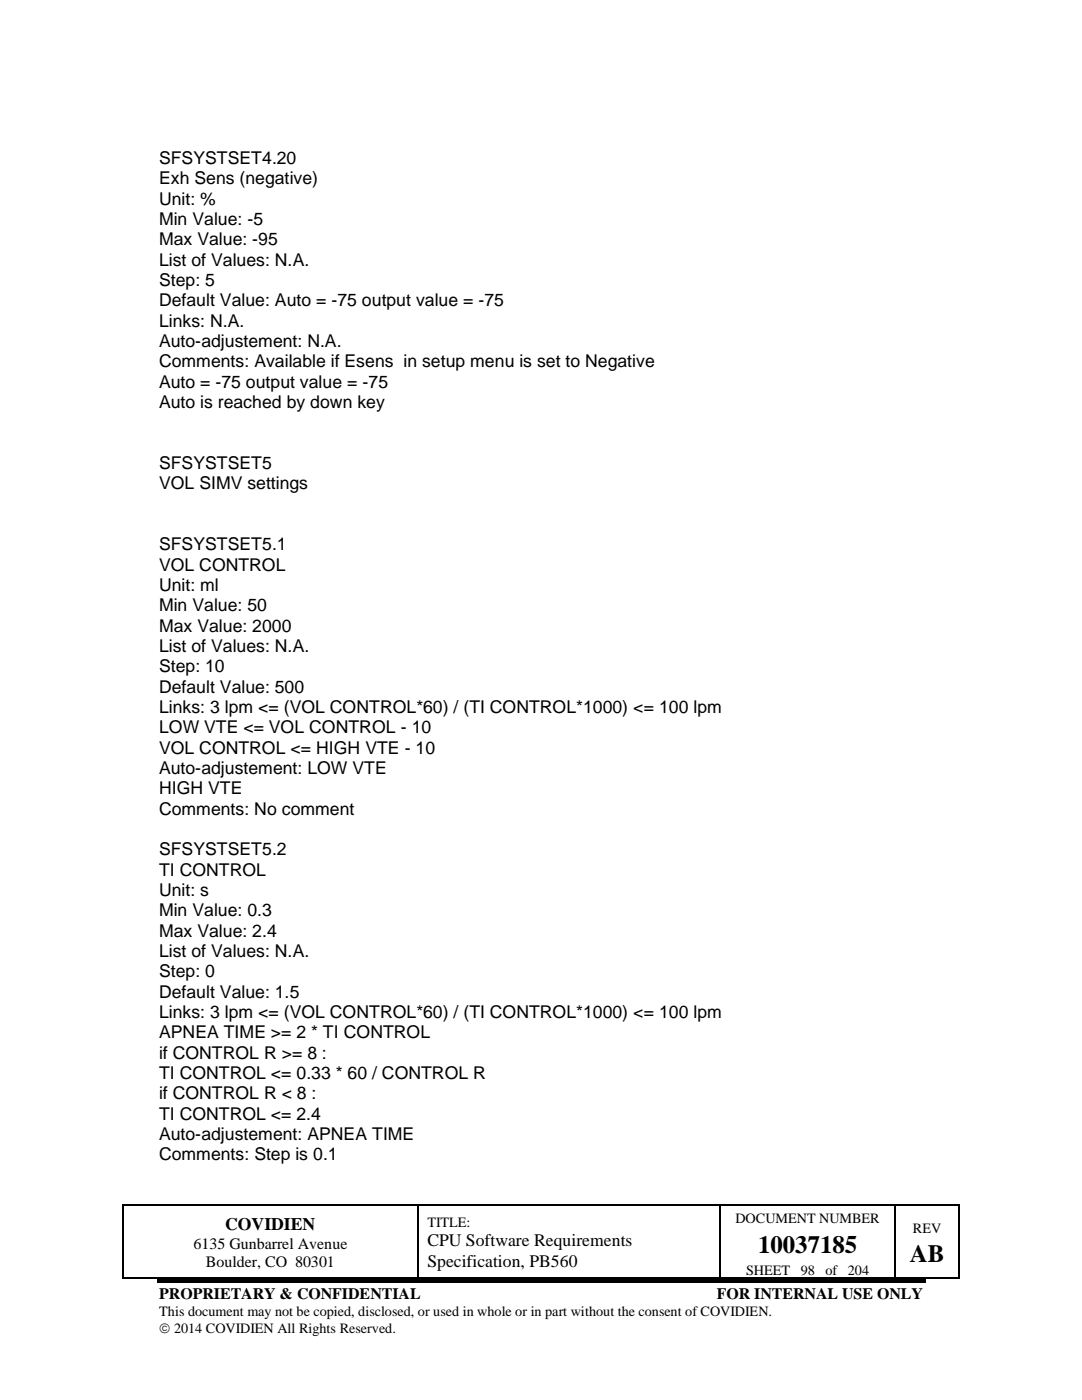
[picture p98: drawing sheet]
<svg xmlns="http://www.w3.org/2000/svg" width="216mm" height="279mm" viewBox="0 0 216 279" stroke-linecap="round" stroke-linejoin="round" font-family="sans-serif">
<defs><g id="words">
<g font-size="5">
<text x="151.3" y="250">10037185</text>
<text x="181.6" y="251.9">AB</text>
</g>
<g font-size="3.5">
<text x="31.8" y="32.8">SFSYSTSET4.20</text>
<text x="31.8" y="36.8">Exh Sens (negative)</text>
<text x="31.8" y="40.9">Unit: %</text>
<text x="31.8" y="44.9">Min Value: -5</text>
<text x="31.8" y="49">Max Value: -95</text>
<text x="31.8" y="53.1">List of Values: N.A.</text>
<text x="31.8" y="57.1">Step: 5</text>
<text x="31.8" y="61.1">Default Value: Auto = -75 output value = -75</text>
<text x="31.8" y="65.2">Links: N.A.</text>
<text x="31.8" y="69.3">Auto-adjustement: N.A.</text>
<text x="31.8" y="73.3">Comments: Available if Esens in setup menu is set to Negative</text>
<text x="31.8" y="77.4">Auto = -75 output value = -75</text>
<text x="31.8" y="81.5">Auto is reached by down key</text>
<text x="31.8" y="93.6">SFSYSTSET5</text>
<text x="31.8" y="97.7">VOL SIMV settings</text>
<text x="31.8" y="109.8">SFSYSTSET5.1</text>
<text x="31.8" y="113.9">VOL CONTROL</text>
<text x="31.8" y="118">Unit: ml</text>
<text x="31.8" y="122">Min Value: 50</text>
<text x="31.8" y="126.1">Max Value: 2000</text>
<text x="31.8" y="130.1">List of Values: N.A.</text>
<text x="31.8" y="134.2">Step: 10</text>
<text x="31.8" y="138.2">Default Value: 500</text>
<text x="31.8" y="142.3">Links: 3 lpm &lt;= (VOL CONTROL*60) / (TI CONTROL*1000) &lt;= 100 lpm</text>
<text x="31.8" y="146.4">LOW VTE &lt;= VOL CONTROL - 10</text>
<text x="31.8" y="150.4">VOL CONTROL &lt;= HIGH VTE - 10</text>
<text x="31.8" y="154.5">Auto-adjustement: LOW VTE</text>
<text x="31.8" y="158.5">HIGH VTE</text>
<text x="31.8" y="162.6">Comments: No comment</text>
<text x="31.8" y="170.7">SFSYSTSET5.2</text>
<text x="31.8" y="174.8">TI CONTROL</text>
<text x="31.8" y="178.8">Unit: s</text>
<text x="31.8" y="182.9">Min Value: 0.3</text>
<text x="31.8" y="186.9">Max Value: 2.4</text>
<text x="31.8" y="191">List of Values: N.A.</text>
<text x="31.8" y="195.1">Step: 0</text>
<text x="31.8" y="199.1">Default Value: 1.5</text>
<text x="31.8" y="203.1">Links: 3 lpm &lt;= (VOL CONTROL*60) / (TI CONTROL*1000) &lt;= 100 lpm</text>
<text x="31.8" y="207.2">APNEA TIME &gt;= 2 * TI CONTROL</text>
<text x="31.8" y="211.3">if CONTROL R &gt;= 8 :</text>
<text x="31.8" y="215.3">TI CONTROL &lt;= 0.33 * 60 / CONTROL R</text>
<text x="31.8" y="219.4">if CONTROL R &lt; 8 :</text>
<text x="31.8" y="223.4">TI CONTROL &lt;= 2.4</text>
<text x="31.8" y="227.5">Auto-adjustement: APNEA TIME</text>
<text x="31.8" y="231.6">Comments: Step is 0.1</text>
<text x="44.9" y="245.4">COVIDIEN</text>
<text x="85.3" y="248.7">CPU Software Requirements</text>
<text x="85.3" y="252.8">Specification, PB560</text>
</g>
<g font-size="3.2">
<text x="38.6" y="249.2">6135 Gunbarrel Avenue</text>
<text x="41.1" y="252.8">Boulder, CO 80301</text>
<text x="31.8" y="259.3">PROPRIETARY &amp; CONFIDENTIAL</text>
<text x="143" y="259.3">FOR INTERNAL USE ONLY</text>
</g>
<g font-size="2.8">
<text x="85.3" y="244.8">TITLE:</text>
<text x="146.8" y="244">DOCUMENT NUMBER</text>
<text x="182.2" y="246">REV</text>
<text x="148.9" y="254.4">SHEET</text>
<text x="159.8" y="254.4">98</text>
<text x="164.7" y="254.4">of 204</text>
<text x="31.8" y="262.7">This document may not be copied, disclosed, or used in whole or in part without the consent of COVIDIEN.</text>
<text x="31.8" y="266.1">© 2014 COVIDIEN All Rights Reserved.</text>
</g>
</g></defs>
<g fill="#000">
<path d="M24.5 240.4h.2v.3h-.2z" fill-rule="evenodd"/>
<path d="M24.5 240.4h.2v.3h-.2z" fill-rule="evenodd"/>
<path d="M24.5 255h.2v.2h-.2z" fill-rule="evenodd"/>
<path d="M24.5 255h.2v.2h-.2z" fill-rule="evenodd"/>
<path d="M31.3 255.3h153.4v.7h-153.4z" fill-rule="evenodd"/>
<path d="M83.2 240.4h.3v.3h-.3z" fill-rule="evenodd"/>
<path d="M83.2 255h.3v.2h-.3z" fill-rule="evenodd"/>
<path d="M143.6 240.4h.2v.3h-.2z" fill-rule="evenodd"/>
<path d="M143.6 255h.2v.2h-.2z" fill-rule="evenodd"/>
<path d="M178.5 240.4h.3v.3h-.3z" fill-rule="evenodd"/>
<path d="M178.5 255h.3v.2h-.3z" fill-rule="evenodd"/>
<path d="M191.2 240.4h.3v.3h-.3z" fill-rule="evenodd"/>
<path d="M191.2 240.4h.3v.3h-.3z" fill-rule="evenodd"/>
<path d="M191.2 255h.3v.2h-.3z" fill-rule="evenodd"/>
<path d="M191.2 255h.3v.2h-.3z" fill-rule="evenodd"/>
</g>
<g fill="none" stroke="#000" stroke-width=".25">
<path d="M24.6 240.7v14.3M24.7 240.5h58.5M24.7 255.1h58.5M83.4 240.7v14.3M83.5 240.5h60.1M83.5 255.1h60.1M143.7 240.7v14.3M143.8 240.5h34.7M143.8 255.1h34.7M178.6 240.7v14.3M178.8 240.5h12.4M178.8 255.1h12.4"/>
<path d="M191.3 240.7v14.3"/>
</g>
<use href="#words"/>
</svg>
